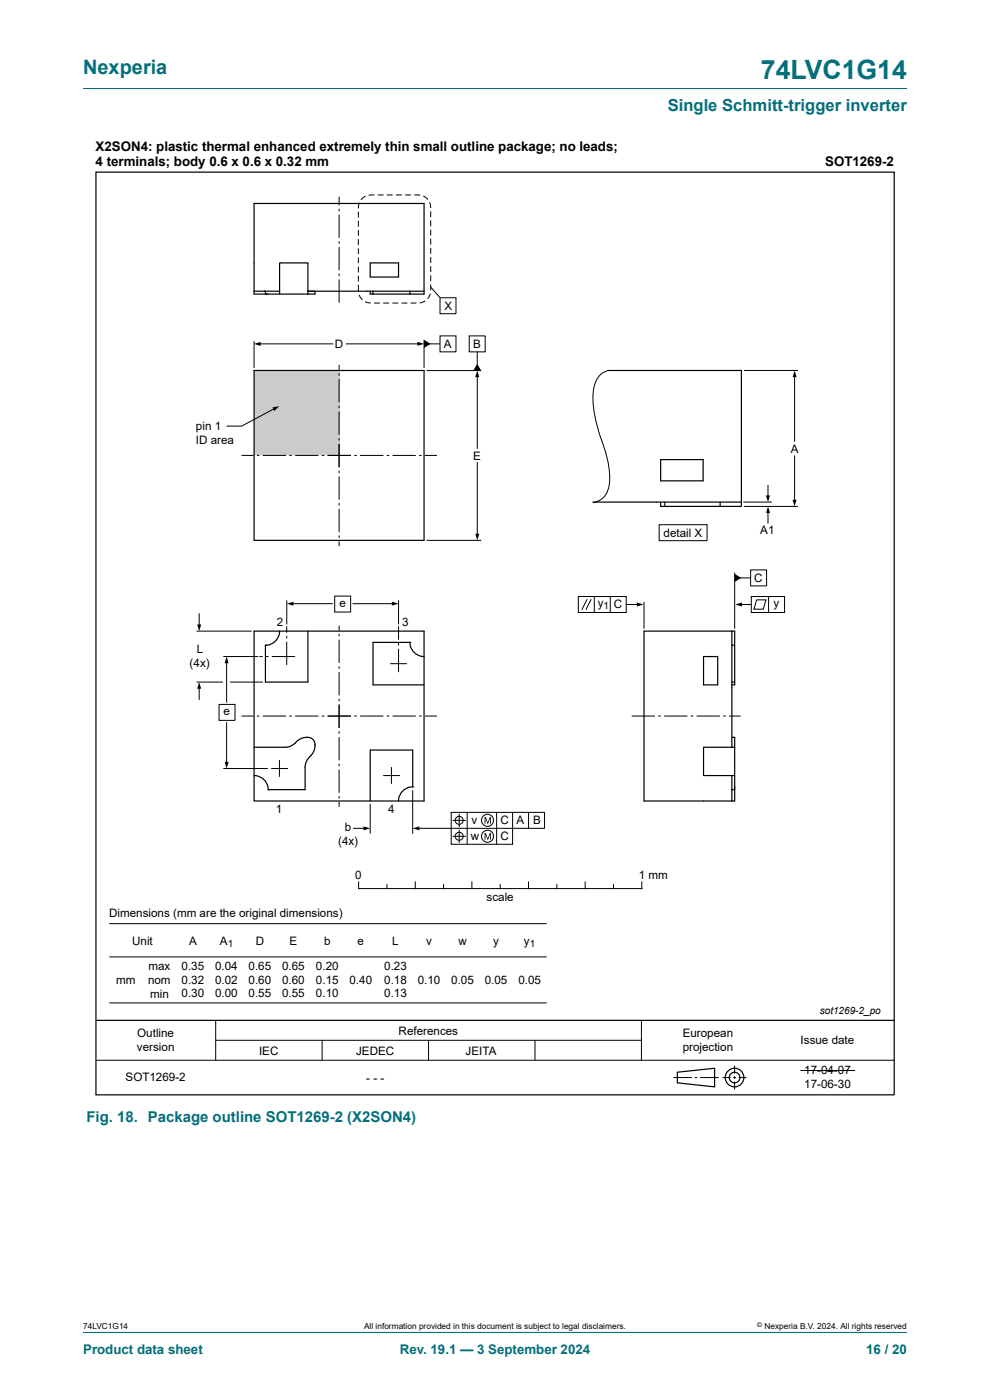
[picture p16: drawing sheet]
<svg xmlns="http://www.w3.org/2000/svg" width="210mm" height="297mm" viewBox="0 0 210 297" stroke-linecap="round" stroke-linejoin="round" font-family="sans-serif">
<defs><g id="words">
<text font-size="5.6" fill="#036f7b" x="161.4" y="16.8">74LVC1G14</text>
<text font-size="4.2" fill="#036f7b" x="17.6" y="15.6">Nexperia</text>
<text font-size="3.5" fill="#036f7b" x="141.6" y="23.7">Single Schmitt-trigger inverter</text>
<text font-size="3.2" fill="#036f7b" x="18.3" y="238">Fig. 18. Package outline SOT1269-2 (X2SON4)</text>
<g font-size="2.8">
<text x="20.3" y="32.1">X2SON4: plastic thermal enhanced extremely thin small outline package; no leads;</text>
<text x="20.3" y="35.3">4 terminals; body 0.6 x 0.6 x 0.32 mm</text>
<text x="175" y="35.3">SOT1269-2</text>
</g>
<g font-size="2.8" fill="#036f7b">
<text x="17.6" y="287.2">Product data sheet</text>
<text x="84.8" y="287.2">Rev. 19.1 — 3 September 2024</text>
<text x="183.7" y="287.2">16 / 20</text>
</g>
<g font-size="2.5">
<text x="94.3" y="65.8">X</text>
<text x="71" y="73.8">D</text>
<text x="94.1" y="73.8">A</text>
<text x="100.4" y="73.8">B</text>
<text x="41.6" y="91.2">pin 1</text>
<text x="41.6" y="94.1">ID area</text>
<text x="100.4" y="97.5">E</text>
<text x="167.7" y="96.1">A</text>
<text x="140.7" y="113.9">detail X</text>
<text x="161.3" y="113.4">A1</text>
<text x="160" y="123.4">C</text>
<text x="72" y="128.8">e</text>
<text x="126.8" y="128.8">y</text>
<text x="130.2" y="129.1">C</text>
<text x="164.1" y="128.8">y</text>
<text x="58.7" y="132.9">2</text>
<text x="85.3" y="132.9">3</text>
<text x="40.2" y="141.5">(4x)</text>
<text x="41.8" y="138.5">L</text>
<text x="47.4" y="151.7">e</text>
<text x="58.5" y="172.5">1</text>
<text x="82.3" y="172.5">4</text>
<text x="71.7" y="179.2">(4x)</text>
<text x="73.1" y="176.3">b</text>
<text x="99.9" y="178.1">w</text>
<text x="100" y="174.7">v</text>
<text x="106.1" y="174.9">C</text>
<text x="106.1" y="178.2">C</text>
<text x="109.6" y="174.9">A</text>
<text x="113.1" y="174.9">B</text>
<text x="75.3" y="186.5">0</text>
<text x="103.2" y="191.1">scale</text>
<text x="135.5" y="186.5">1 mm</text>
<text x="23.1" y="194.5">Dimensions (mm are the original dimensions)</text>
<text x="28" y="200.4">Unit</text>
<text x="40.1" y="200.4">A</text>
<text x="46.6" y="200.4">A</text>
<text x="54.3" y="200.4">D</text>
<text x="61.4" y="200.4">E</text>
<text x="68.7" y="200.4">b</text>
<text x="75.9" y="200.4">e</text>
<text x="83.2" y="200.4">L</text>
<text x="90.4" y="200.4">v</text>
<text x="97.3" y="200.4">w</text>
<text x="104.6" y="200.4">y</text>
<text x="111.1" y="200.4">y</text>
<text x="24.7" y="208.7">mm</text>
<text x="31.4" y="208.7">nom</text>
<text x="31.5" y="205.7">max</text>
<text x="38.5" y="205.7">0.35</text>
<text x="38.5" y="208.7">0.32</text>
<text x="45.6" y="205.7">0.04</text>
<text x="45.6" y="208.7">0.02</text>
<text x="52.7" y="205.7">0.65</text>
<text x="52.7" y="208.7">0.60</text>
<text x="59.9" y="205.7">0.65</text>
<text x="59.9" y="208.7">0.60</text>
<text x="67" y="205.7">0.20</text>
<text x="67" y="208.7">0.15</text>
<text x="74.1" y="208.7">0.40</text>
<text x="81.5" y="208.7">0.18</text>
<text x="81.5" y="205.7">0.23</text>
<text x="88.6" y="208.7">0.10</text>
<text x="95.7" y="208.7">0.05</text>
<text x="102.8" y="208.7">0.05</text>
<text x="110" y="208.7">0.05</text>
<text x="31.8" y="211.6">min</text>
<text x="38.5" y="211.6">0.30</text>
<text x="45.6" y="211.6">0.00</text>
<text x="52.7" y="211.6">0.55</text>
<text x="59.9" y="211.6">0.55</text>
<text x="67" y="211.6">0.10</text>
<text x="81.5" y="211.6">0.13</text>
<text x="29.1" y="220.1">Outline</text>
<text x="84.6" y="219.6">References</text>
<text x="144.8" y="220.1">European</text>
<text x="169.8" y="221.5">Issue date</text>
<text x="29.1" y="223.1">version</text>
<text x="55" y="223.8">IEC</text>
<text x="75.5" y="223.8">JEDEC</text>
<text x="98.8" y="223.8">JEITA</text>
<text x="144.8" y="223.1">projection</text>
<text x="170.6" y="227.9">17-04-07</text>
<text x="26.6" y="229.4">SOT1269-2</text>
<text x="77.7" y="229.6">- - -</text>
<text x="170.6" y="230.8">17-06-30</text>
</g>
<g font-size="2.1">
<text x="128.1" y="129.3">1</text>
<text x="48.3" y="200.9">1</text>
<text x="112.4" y="200.9">1</text>
<text x="173.9" y="215.2">sot1269-2_po</text>
</g>
<g font-size="1.8">
<text x="17.6" y="282">74LVC1G14</text>
<text x="77.2" y="282">All information provided in this document is subject to legal disclaimers.</text>
<text x="162.2" y="282">Nexperia B.V. 2024. All rights reserved</text>
</g>
<text font-size="1.4" x="160.6" y="281.6">©</text>
</g></defs>
<path d="M17.6 18.8h174.8" fill="none" stroke="#036f7b" stroke-width=".21"/>
<path d="M53.9 78.6h18v18h-18z" fill="#cbcbcb"/>
<g fill="none" stroke="#000" stroke-width=".21">
<path d="M71.9 41.7v1.9M71.9 44.3v.5M71.9 45.5v5M71.9 51.2v.5M71.9 52.4v4.9M71.9 58v.6M71.9 59.3v4.9M76 44.9v1.2M76 46.9v1.2M76 48.8v1.2M76 50.7v1.3M76 52.7v1.2"/>
<path d="M76 54.6v1.3M76 56.6v1.2M76 58.5v1.2M76.2 43l-.2 1.2M77.5 41.6l-.9 .8M79.4 41.4h-1.2M80.1 41.4h1.3M82.1 41.4h1.2M84 41.4h1.2M85.9 41.4h1.3M87.9 41.4h1.2M89.8 41.6l1 .7"/>
<path d="M91.1 42.9l.3 1.2M91.4 44.8v1.3M91.4 46.8v1.2M91.4 48.7v1.2M91.4 50.7v1.2M91.4 52.6v1.2M91.4 54.5v1.3M91.4 56.5v1.2M91.4 58.4v1.2M53.9 72.4v5.7M55 73h15.6M71.9 77.4v1.1"/>
<path d="M71.9 79.2v.5M73.5 73h15.3M76 60.4v1.5M76.2 62.6l.7 1M77.5 64l1.1 .3M79.3 64.3h1.3M81.3 64.3h1.2M83.2 64.3h1.3M85.2 64.3h1.2M87.1 64.3h1.2M90 72.1v6M90.2 63.8l-1.2 .4"/>
<path d="M90.5 78.6h11.6M91.1 73h2.2M91.3 62.3l-.6 1.1M91.4 60.9l1.9 2.3M91.4 60.4v1.2M93.3 71.3h3.4v3.3h-3.4zM93.3 63.2h3.4v3.4h-3.4zM99.5 71.3h3.4v3.3h-3.4zM101.2 74.6v2.9M101.2 79.7v15.4M129.1 78.6a3.7 3.7 0 0 0-2.9 2.9 13.1 13.1 0 0 0-.1 6.2 33.5 33.5 0 0 0 1.9 6.7l.3 1a17 17 0 0 1 .8 8 4 4 0 0 1-3.3 3.2M157.8 78.6h11.5"/>
<path d="M168.6 79.7v13.9M51.2 96.6h2.6M54.5 96.6h.5M55.7 96.6h5M58.2 86.7l-6.9 3.7h-3.1M61.4 96.6h.5M62.6 96.6h4.9M68.3 96.6h.5M69.5 96.6h4.9M71.9 80.4v4.9M71.9 86.1v.5M71.9 87.3v4.9"/>
<path d="M71.9 92.9v.6M71.9 94.2v4.9M71.9 99.8v.6M75.2 96.6h.5M76.4 96.6h4.9M82 96.6h.6M83.3 96.6h4.9M88.9 96.6h.5M90.1 96.6h2.6M101.2 98.1v15.4M168.6 96.7v9.6M71.9 101.1v4.9"/>
<path d="M71.9 106.7v.5M71.9 108v4.9M71.9 113.6v.5M71.9 114.8v1.1M90.5 114.6h11.6M139.8 111.3h10.2v3.4h-10.2zM157.8 107.4h11.5M157.8 106.5h5.8M162.9 103v2.4M162.9 108.6v2.4M41.7 133.9h11.7M42.3 130.2v2.6"/>
<path d="M47.4 139.3h7.4M55 139.3h.7M56.4 139.3h.6M57.7 139.3h4.9M60.8 132.9v1.3M60.8 134.9v.5M60.8 136.1v5M60.8 127.4v5.1M62 128.1h8.5M71 126.5h3.4v3.3h-3.4zM71.9 132.7v1.1M71.9 134.5v.5"/>
<path d="M71.9 135.7v4.9M74.9 128.1h8.5M84.5 127.4v5.1M84.5 132.9v2.8M84.5 136.4v.5M84.5 137.7v4.9M122.7 126.6h10.1v3.3h-10.1zM124.5 127.1l-1.1 2.3M125.4 127.1l-1.1 2.3M126.1 126.6v3.3M129.5 126.6v3.3M132.8 128.2h2.6"/>
<path d="M136.6 127.7v5.7M155.8 121.5v11.9M157 122.6h2.2M157.1 128.2h2.3M159.2 120.9h3.4v3.4h-3.4zM159.4 126.6h7v3.3h-7zM160.5 127.3h2l-.6 1.9h-2zM163 126.6v3.3M41.7 144.7h5.6M42.3 145.8v2.6M46.5 149.4h3.4v3.4h-3.4zM48.1 140.4v8.5"/>
<path d="M48.1 153.3v8.6M48.8 144.7h7M51.2 151.9h2.6M54.5 151.9h.5M55.7 151.9h5M61.4 151.9h.5M62.6 151.9h4.9M68.3 151.9h.5M69.5 151.9h4.9M71.9 141.3v.6M71.9 142.6v4.9M71.9 148.2v.6"/>
<path d="M71.9 149.5v4.9M71.9 155.1v.6M71.9 156.4v4.9M75.2 151.9h.5M76.4 151.9h4.9M82 151.9h.6M82.8 140.8h3.5M83.3 151.9h4.9M88.9 151.9h.5M90.1 151.9h2.6M134 151.9h4.9M139.6 151.9h.6"/>
<path d="M140.9 151.9h4.9M146.5 151.9h.6M147.8 151.9h4.9M153.4 151.9h.5M154.6 151.9h2.5M47.4 163h9.4M57.5 163h3.6M59.3 161.2v3.6M71.9 162v.5M71.9 163.2v5M71.9 168.9v.5M71.9 170.1v1.1"/>
<path d="M75 175.7h2.4M78.5 170.5v6.4M81.3 164.5h3.5M83 162.7v3.6M87.5 167.6v9.3M95.7 172.3h19.8v3.4h-19.8zM96 174h2.8M96 177.4h2.8M97.4 172.6v2.8M97.4 176v2.8M99.1 172.3v6.8M105.3 172.3v6.8"/>
<path d="M108.7 172.3v6.8h-13v-3.4h-7.1M112.1 172.3v3.4M23.2 195.9h92.8M76.1 187.1v1.4h60v-1.4M82.1 187.7v.8M88.1 187.1v1.4M94.1 187.7v.8M100.1 187.1v1.4M106.1 187.7v.8M112.1 187.1v1.4M118.1 187.7v.8M124.1 187.1v1.4"/>
<path d="M130.1 187.7v.8M23.2 203h92.8M23.2 212.8h92.8M45.8 216.5v8.4M136.1 216.5v8.4M20.4 224.9h169.3M45.8 220.7h90.3M68.3 220.7v4.2M90.9 220.7v4.2M113.5 220.7v4.2M142.8 228.6h4M147.4 228.6h.5"/>
<path d="M148.5 228.6h3.9M153.3 228.6h1.7M155.5 228.6h.6M155.8 226.1v1.6M155.8 228.3v.6M155.8 229.4v1.7M156.7 228.6h1.7M169.8 227.1h11.6"/>
<circle cx="97.4" cy="177.4" r=".85"/>
<circle cx="97.4" cy="174" r=".85"/>
<circle cx="103.4" cy="177.4" r="1.28"/>
<circle cx="103.4" cy="174" r="1.28"/>
</g>
<g fill="none" stroke="#000" stroke-width=".25">
<path d="M20.4 36.5h169.3v195.8h-169.3zM78.5 55.8h6v3h-6zM53.9 78.6h36.1v36h-36.1zM53.9 61.8h5.4M56.3 61.8v.6h9M59.3 61.8v-6h6v6M59.3 61.8v.6M65.3 61.8h24.7M65.3 61.8v.6M66.8 61.8v.6h-1.5M78.5 61.8v.6h11.5v-19.2h-36.1v19.2h3M79.1 61.8v.6"/>
<path d="M86.9 61.8v.6M129.1 78.6h28.2v27.9M140.1 97.5h9v4.5h-9zM125.8 106.5h31.5M140.1 106.5v.9h12.7M141 106.5v.9M152.8 106.5v.9M157.3 106.5v.9h-4.5M53.9 133.9h36.1v36h-36.1zM56.3 136.9h.1M59.3 133.9a3 3 0 0 1-3 3M65.3 133.9v10.8h-9v-7.8"/>
<path d="M86.9 136.3h.1M86.9 136.3a3 3 0 0 0 3.1 3M86.9 136.3h-7.8v9h10.9M149.2 139.3h3v6h-3zM155.2 133.9v24.6M155.2 136.9h.6M53.9 158.5h6.6a3.5 3.5 0 0 0 2.6-1.4 2.34 2.34 0 0 1 3.5 .1 2.96 2.96 0 0 1-1 3.4 3 3 0 0 0-.9 2.2v4.7h-7.8M155.2 158.5h-6v6h6M155.2 156.4h.6v2.1M155.2 158.5h.6M155.2 144.7h.6M155.8 144.7v-10.8h-19.2v36h19.2v-3"/>
<path d="M155.8 158.5v9h-.6v-3M155.8 144.7v.6h-.6M53.9 164.5a3 3 0 0 1 3 3M56.9 167.5h.1M87.5 166.9h.1M87.5 166.9a3 3 0 0 0-3 3M87.5 166.9v-7.8h-9v10.8M155.2 167.5v2.4M155.2 164.5h.6M20.4 216.5h169.3M143.7 227.5l7.9-.9v4l-7.9-.9z"/>
<circle cx="155.8" cy="228.6" r="1.13"/>
<circle cx="155.8" cy="228.6" r="1.98"/>
</g>
<g fill="#000">
<path d="M53.9 73l1.4-.5v.9zM88.5 72.5l1.5 .5-1.5 .4zM90 72.1l1.4 .9-1.4 .8zM101.2 77.2l.9 1.4h-1.7zM57.8 86.4l1.4-.2-1 1zM101.2 78.6l.5 1.4h-.9zM168.6 78.6l.4 1.4h-.9zM100.8 113.2h.9l-.5 1.4zM162.5 105.1h.8l-.4 1.4zM162.9 107.4l.4 1.4h-.8zM168.1 106h.9l-.4 1.4zM41.8 132.5h.9l-.4 1.4z"/>
<path d="M60.8 128.1l1.4-.4v.8zM83.1 127.6l1.4 .5-1.4 .4zM135.1 127.8l1.4 .4-1.4 .5zM155.8 121.7l1.4 .9-1.4 .8zM156 128.2l1.4-.4v.9zM42.3 144.7l.4 1.4h-.9zM48.1 139.3l.4 1.4h-.9zM47.7 161.6h.8l-.4 1.4zM77.1 175.3l1.4 .4-1.4 .5zM87.5 175.7l1.5-.4v.9zM102.8 173.3h.3l.4 1.2 .4-1.2h.2v1.4h-.2l.1-1.1-.4 1.1h-.2l-.4-1.1v1.1h-.2zM102.8 176.7h.3l.4 1.2 .4-1.2h.2v1.4h-.2l.1-1.1-.4 1.1h-.2l-.4-1.1v1.1h-.2z"/>
</g>
<path d="M17.6 282.6h174.8" fill="none" stroke="#036f7b" stroke-width=".21"/>
<use href="#words"/>
</svg>
